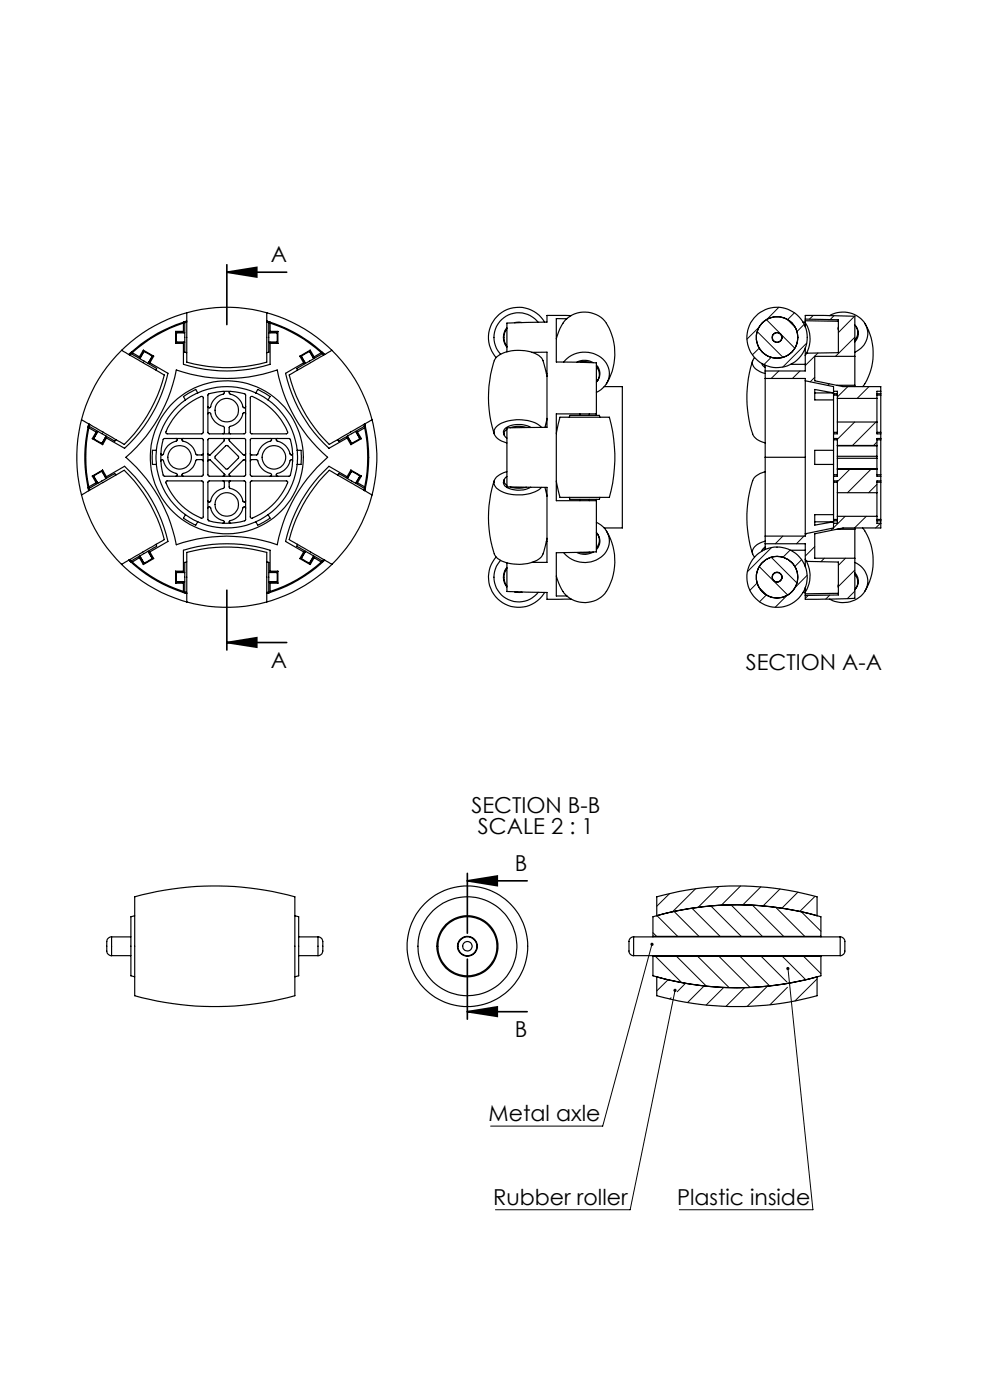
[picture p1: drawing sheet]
<svg xmlns="http://www.w3.org/2000/svg" width="210mm" height="297mm" viewBox="0 0 210 297" stroke-linecap="round" stroke-linejoin="round" font-family="sans-serif">
<defs><g id="words">
<g font-size="4.7">
<text x="57.4" y="55.7">A</text>
<text x="57.4" y="141.6">A</text>
<text x="158.2" y="142.2">SECTION A-A</text>
<text x="100" y="172.5">SECTION B-B</text>
<text x="101.4" y="177">SCALE 2 : 1</text>
<text x="109.2" y="184.8">B</text>
<text x="109.2" y="219.9">B</text>
<text x="103.6" y="237.9">Metal axle</text>
<text x="104.6" y="255.7">Rubber roller</text>
<text x="143.6" y="255.7">Plastic inside</text>
</g>
</g></defs>
<path d="M48.1 57.7l6.4-1v2.1zM48.1 57.7h12.7M48.1 56.2v12.7M48.1 136.3l6.4-1v2zM48.1 125.2v12.7M48.1 136.3h12.7M99.1 186.9l6.4-1.1v2.1zM99.1 186.9h12.7M99.1 185.3v12.7M99.1 214.6l6.4-1v2zM99.1 203.5v12.7M99.1 214.6h12.7" fill="none" stroke="#000" stroke-width=".35"/>
<g fill="none" stroke="#000" stroke-width=".21">
<path d="M160.6 70.3l5.5 5.5M161 69.4l-2.6 2.6M161 73.9l-1.4 1.4M162.6 67.8l6 6.1M163.6 75.8l-1.6 1.6M165.2 65.2l-2.5 2.6M165.2 78.7l-1.6 1.6M167 67.8l1.7 1.6M168.5 66.4l-1.4 1.4M169.7 78.7l-1.6 1.6M170.6 68.8l-1.5 1.5M171.1 72.8l-5.1 5.1"/>
<path d="M172.5 66.9l-.8 .8M173.5 74.9l-2.7 2.6M176.9 67l-.8 .8M181.3 67.1l-3.5 3.5M181.3 71.5l-4.1 4.1M172.8 80l-.9 1M175.9 81.4l-.3 .4M179.8 82l-2.2 2.2M180.3 99.6l-2.7 2.6M181.3 89.5l-3.7 3.7M184.3 82l-2.5 2.5M184.7 99.6l-4.9 4.9"/>
<path d="M185.8 89.5l-5 5M186 93.8l-.7 .7M186.8 93h.1M163.6 118.2l5.5 5.5M163.7 116.2l-5.2 5.1M166.1 113.7l-1.6 1.7M167.6 116.7l-1.5 1.5M170 118.7l-1.4 1.5M170.5 113.7l-1.6 1.7M171.1 113.2l-.3 .3M172.8 116l-2 2M174.9 118.4l-.8 .8"/>
<path d="M176.7 112l-.5 .5M179.3 109.5l-2.5 2.5M179.4 118.4l-1.6 1.5M183.8 109.5l-2.5 2.5M186 102.8l-1.7 1.7M186.8 111l-1.1 1M186.8 101.9v.1M160.6 123.7l-1.5 1.5M161 124.6l1.7 1.7M161 120.2l6.1 6M162.6 126.2l-1.5 1.5M167 126.3l-2.6 2.5"/>
<path d="M171.2 122.1l-2.5 2.5M171.4 126.3l-.6 .6M176 126.3l-.8 .8M181.3 120.9l-3.5 3.5M181.3 125.4l-1.6 1.6M138.5 197.9l.8 .7M139.3 194.2l4.5 4.4M142 189.6l-2.7 2.7M143 193.4l5.3 5.2M146.8 192.6l6 6M147.5 188.6l-4.8 4.8M150.8 192.2l6.4 6.4"/>
<path d="M152.5 188.1l-4.4 4.4M155 191.9l6.7 6.7M157.1 188l-4.1 4M159.6 192l6.6 6.6M161.4 188.1l-3.8 3.8M164.5 192.5l6.2 6.1M165.5 188.6l-3.6 3.6M169.3 189.3l-3.4 3.3M170 193.4l4.1 4.2M172.9 190.1l-3.2 3.3M173.3 194.2h-.1M138.3 200.3l-10.5 38.6h-23.7"/>
<path d="M138.5 206.9l.2 .2M139 202.8l5.6 5.7M141.7 207.9l-2.4 2.3M142.3 211.7l-.2 .2M143.2 210.1l-9.5 46.5h-28.6M143.5 202.8l6.4 6.4M145.4 208.6l-1.7 1.8M148 202.8l6.7 6.7M149.4 209.2l-3.6 3.5M152.5 202.8l6.6 6.7M153.5 209.5l-3.7 3.7M157 202.8l6.3 6.4"/>
<path d="M158 209.5l-4 4M161.4 202.8l5.5 5.5M162.8 209.2l-4.3 4.3M165.9 202.8l5 5.1M167 209.4l-3.7 3.7M167.1 205.5l5.3 51.1h-28.3M168 208.5h.1M170.4 202.8l3.7 3.7M173.3 207.7l-4.7 4.6"/>
</g>
<g fill="#000">
<path d="M48.1 57.7l6.4-1v2.1zM48.1 136.3l6.4-1v2z"/>
<path d="M99.1 186.9l6.4-1.1v2.1zM99.1 214.6l6.4-1v2z"/>
<path d="M142.9 209.9a.36 .36 0 0 0 .1 .5 .36 .36 0 0 0 .5-.2 .36 .36 0 0 0-.2-.4l-.1 .3 .1-.3zM166.9 205.2a.35 .35 0 0 0-.1 .5 .35 .35 0 0 0 .6-.1 .35 .35 0 0 0-.3-.5v.4v-.4zM138.1 200a.33 .33 0 0 0-.1 .5 .33 .33 0 0 0 .5 0 .33 .33 0 0 0-.1-.5l-.1 .3 .1-.3z"/>
</g>
<g fill="none" stroke="#000" stroke-width=".25">
<path d="M25.8 74.3a31.4 31.4 0 0 0-8.5 14.7M25.8 74.3l9 5.2a29.5 29.5 0 0 1-8.5 14.7l-9-5.2M27.5 75.3l.3-.3 4.3 2.5 1.1 .7-.1 .4M28 74.8l1.6 .9M29.6 75.7l.2 .1M29.8 75.8h.1M30.4 74.3l2.2 1.3M30.4 74.3l-.8 1.4M30.4 74.3l.1 .3M30.5 74.6l1.8 1M30.5 74.6h.1M30.5 74.6l-.7 1.2"/>
<path d="M30.6 74.6l-.9 1.5M31.5 76.8l.1 .1M31.6 76.9l.2 .1M31.8 77l3.8 2.2a30.9 30.9 0 0 1-9.2 15.9l-3.8-2.2M32.2 75.6h.1M32.3 75.6l-.9 1.5M32.3 75.6l-.7 1.3M32.6 75.6h-.3M32.6 75.6l-.8 1.4M37.3 72.8h1.6M37.3 70.3v2.5M37.3 70.3h1.6"/>
<path d="M37.3 70.3l.2 .3M37.4 78.5a32.8 32.8 0 0 0 21.4 0 32.5 32.5 0 0 0 10.7 18.5 32.4 32.4 0 0 0-10.7 18.6 32.2 32.2 0 0 0-21.4 0 32.4 32.4 0 0 0-10.7-18.6 32.5 32.5 0 0 0 10.7-18.5zM37.5 72.6h1.7M37.5 70.6h1.7M37.5 70.6v2M37.5 72.6h.1M37.5 72.6h1.4M37.5 72.6l-.2 .2M37.5 70.6h1.4M37.5 70.6h.1M38.9 68.5v-.2l.7-.2a29.6 29.6 0 0 0-12.3 7.1l.6-.5 .1 .1M38.9 68.5a30.7 30.7 0 0 0-10.9 6.3"/>
<path d="M38.9 72.6v4.7a30.6 30.6 0 0 0 18.4 0v-4.7M38.9 70.6h.1M38.9 68.5v2.1M39.6 66.4a31.2 31.2 0 0 1 17 0M39.6 66.4v10.3a28.7 28.7 0 0 0 17 0v-10.3M39.6 66.4a31.7 31.7 0 0 0-13.8 7.9M39.6 68.3l-.4 .2v6.2l.4 .1M56.6 66.4a31.7 31.7 0 0 1 13.8 7.9M56.6 68.3l.4 .2v6.2l-.4 .1M57 72.6h1.7M57 70.6h1.7M57.3 68.5v-.2l-.7-.2a30.4 30.4 0 0 1 12.3 7.1l-.6-.5-.1 .1"/>
<path d="M57.3 68.5a30.7 30.7 0 0 1 10.9 6.3M57.3 72.6h.1M57.3 68.5v2.1M57.3 72.6h1.4M57.3 72.8h1.6M57.3 70.3h1.6M57.3 70.6h1.4M58.7 70.6v2M58.7 70.6h.1M58.7 72.6l.2 .2M58.7 72.6h.1M58.9 70.3v2.5"/>
<path d="M58.9 70.3l-.2 .3M63.6 75.6l.8 1.4M63.6 75.6h.3M63.9 75.6l.9 1.5M63.9 75.6l.7 1.3M64 75.6h-.1M64.4 77l-3.8 2.2a30.9 30.9 0 0 0 9.2 15.9l3.8-2.2M64.6 76.9l-.2 .1M64.7 76.8l-.1 .1M65.7 74.6l.8 1.5M65.7 74.6l-1.8 1M65.7 74.6h.1"/>
<path d="M65.7 74.6l.7 1.2M65.8 74.3l-.1 .3M65.8 74.3l.8 1.4M65.8 74.3l-2.2 1.3M66.4 75.8h.1M66.6 75.7l-.2 .1M68.2 74.8l-1.6 .9M68.7 75.3l-.3-.3-4.3 2.5-1.1 .7 .1 .4M70.4 74.3a31.4 31.4 0 0 1 8.5 14.7M70.4 74.3l-9 5.2a29.5 29.5 0 0 0 8.5 14.7l9-5.2M107.5 69.7a3.1 3.1 0 0 0 0 3.8M107.5 69.5a3.2 3.2 0 0 0 0 4.2"/>
<path d="M110.7 68.4l-.6-.1-1 .2M112.8 74.8l3.2-.1v16l-8.5 .1v12.5l8.5 .1v15.9h-3.2M114.2 68.4a5.2 5.2 0 0 0-7.6-.8 5.2 5.2 0 0 0-.4 7.6M115.5 68.3a6.4 6.4 0 0 0-9.3-1.9 6.4 6.4 0 0 0-1 9.4M115.9 79.2h.1M116 79.9l-.7-2.9a3.3 3.3 0 0 0-2.8-2.4 8.3 8.3 0 0 0-7.2 1.2l-.2 .3a24.4 24.4 0 0 0-.3 16M118 71.9a7 7 0 0 1 3.8-5.3 5.7 5.7 0 0 1 7.7 3.7 12.5 12.5 0 0 1-.9 11.1M119.6 76.8a5.6 5.6 0 0 1 9.4 1.2 4.4 4.4 0 0 1-2.5 5.3M120.3 67.6h-2.3v9.2l8.5 .2v10.8M121.1 67l-5.1-.1v1.4l-8.5 .2v6.1M122.4 76.8a3.6 3.6 0 0 1 3.4 .1M123.2 76.8l1-.1 .9 .2"/>
<path d="M126.5 77.8a2.39 2.39 0 0 1 0 3.3M126.5 77.5a2.51 2.51 0 0 1 .4 3.1M159.7 76.5a24.6 24.6 0 0 0 .1 16 4.2 4.2 0 0 0 2.5 1.5M160.1 75.8a1.69 1.69 0 0 0 .8 2.9l1.4 .5M161.6 77.1l.2 .5 .5 .4M162.1 77.4l.2 .1M162.3 77.5v1.2M162.3 78.7v1.6M165.8 71.3v.6M167.7 77.3h3.1M170.8 68.4v1M170.8 73.8v1.6"/>
<path d="M170.8 68.4a6.5 6.5 0 0 1 .3 6.5M170.8 67.7v-.8l10.5 .2v8.5M170.8 67.7v.3M170.8 68v.4M170.8 75.4v3.3h-8.5M170.8 67.7l7 .1v7l-6.7 .1M170.8 68.3l-.5 .1M170.8 68l7 .2M171.1 74.9h.1M171.1 74.9l-.3 .5M176 67a5.5 5.5 0 0 1 7.9 2.6 4.4 4.4 0 0 1-2.6 5.2M177.8 69.4v.6"/>
<path d="M181.3 75.6v6.1M181.3 68.9a2.37 2.37 0 0 1 0 3.3M181.3 75.6h-8.5v5.2l6 1.2h8v1M181.5 69.2l.2 .2M181.7 69.4a2.56 2.56 0 0 1-.4 3.1M183.4 68.6a12.2 12.2 0 0 1-.4 13.4M17.3 89a32.4 32.4 0 0 0 0 16M18.8 90.8l-.1-.1 .1-.8a29.8 29.8 0 0 0 0 14.2l-.1-.7 .1-.1M18.8 90.8a31.2 31.2 0 0 0 0 12.5M18.8 90.8l1.6 .8M19 90l-.1 .4 3.9 2.3 1.5 .9 .3-.3M19.6 93.1l2.2 1.2"/>
<path d="M19.9 93l.6 .4 1.2 .6M19.9 93l-.3 .1M19.9 93h.1M20.4 91.6l-.8 1.5M20.4 91.6l.2 .2M20.6 91.8h.1M20.6 91.8l-.7 1.2M20.8 91.5l-.9 1.5M21.6 94h.1M21.7 94l.1 .3M21.8 99.7l.8 1.4M21.8 99.7l-2.2 1.3"/>
<path d="M21.8 99.7l-.1 .3M22.3 92.8h.1M22.4 92.8l-.7 1.2M22.4 92.8l.2 .1M22.5 92.5l-.9 1.5M22.6 92.9l-.8 1.4M33.2 95.5h-.9v1.2v1.8h.9M33.2 98.5a14.9 14.9 0 0 0 6.1 10.7M33.2 95.5v3M34.1 97.8a.28 .28 0 0 1 .3-.3 .28 .28 0 0 1 .3 .3 4.1 4.1 0 0 0 2.9 2.8v.3l-.3 .1M34.7 93.1l8.2-.1 .2 .3v7.5l-.2 .2h-8.1a12.8 12.8 0 0 1-.1-7.9zM37.3 93a.28 .28 0 0 1 .3 .3 .28 .28 0 0 1-.2 .3 4.1 4.1 0 0 0-2.9 2.9h-.2l-.2-.3"/>
<path d="M37.9 87.5a12.6 12.6 0 0 1 5-3.4l.2 .2-.1 7.6-.2 .1h-7.3l-.3-.2a10.1 10.1 0 0 1 2.7-4.3zM38.9 93a.28 .28 0 0 0-.3 .3 .28 .28 0 0 0 .2 .3 4.1 4.1 0 0 1 2.9 2.9h1.2l.2-.3M39.3 84.8a15.1 15.1 0 0 0-6.1 10.7M41.9 83.4a14.8 14.8 0 0 1 12.4 0M41.9 83.4l-.4-.8-1.6 .9-1 .6 .4 .7M41.9 83.4l-2.6 1.4M43.1 97.8l-.3-.3h-1.1a4.1 4.1 0 0 1-3.1 3.1v.3l.3 .1M44.1 87.8a.3 .3 0 0 1 .3-.3 .3 .3 0 0 1 .3 .3 4 4 0 0 0 2.9 2.8v1.2l-.3 .2M44.1 96.2l.3 .3M44.2 83.6a12.3 12.3 0 0 1 7.9 .1l-.1 8.2-.2 .1h-7.4l-.3-.2zM44.2 93.1h7.8l.1 7.7-.2 .2h-7.5l-.2-.1-.1-7.6zM44.4 97.5h.1"/>
<path d="M44.4 97.5l3.2 3.2M44.4 96.5h.1M44.4 97.5l-.3 .3M45.6 96.8l2.3-2.2 .3-.1 2.4 2.3v.3l-2.3 2.3-.3 .2-2.4-2.4zM47.3 83a.29 .29 0 0 1 .3 .3 .29 .29 0 0 1-.2 .3 3.6 3.6 0 0 0-2.8 2.9h-.3l-.2-.3M47.3 93l.3 .2-.1 .4-3.1 2.9M48.9 93l-.3 .2 .1 .4 3.1 2.9M48.9 83a.29 .29 0 0 0-.3 .3 .29 .29 0 0 0 .2 .3 3.6 3.6 0 0 1 2.8 2.9h.3l.2-.3M51.8 97.5l-3.2 3.1v.3l.3 .1M51.8 97.5h.1M51.8 96.5h.1M51.8 97.5l.3 .3"/>
<path d="M52.1 87.8a.3 .3 0 0 0-.3-.3 .3 .3 0 0 0-.3 .3 4 4 0 0 1-2.9 2.8v1.2l.3 .2M52.1 96.2l-.3 .3M53.1 97.8l.3-.3h1.1a4.1 4.1 0 0 0 3.1 3.1v.3l-.3 .1M53.2 84.2l.1-.1a12.9 12.9 0 0 1 7.7 7.8l-.3 .1h-7.4l-.2-.2zM53.2 93.1h8.3a12.6 12.6 0 0 1-.1 7.9h-8.1l-.2-.2v-7.5zM54.3 83.4l.4-.8 1.6 .9 1 .6-.4 .7M54.3 83.4l2.6 1.4M56.9 84.8a15.1 15.1 0 0 1 6.1 10.7M57.3 93a.28 .28 0 0 1 .3 .3 .28 .28 0 0 1-.2 .3 4.1 4.1 0 0 0-2.9 2.9h-1.2l-.2-.3M58.9 93a.28 .28 0 0 0-.3 .3 .28 .28 0 0 0 .2 .3 4.1 4.1 0 0 1 2.9 2.9h.2l.2-.3M62.1 97.8a.28 .28 0 0 0-.3-.3 .28 .28 0 0 0-.3 .3 4.1 4.1 0 0 1-2.9 2.8v.3l.3 .1M63 98.5a14.9 14.9 0 0 1-6.1 10.7"/>
<path d="M63 95.5h.9v1.2v1.8h-.9M63 95.5v3M73.6 92.9l.8 1.4M73.7 92.5l.9 1.5M73.8 92.8l.7 1.2M73.8 92.8l-.2 .1M73.9 92.8h-.1M74.4 99.7l2.3 1.3M74.4 99.7l-.8 1.4M74.4 99.7l.1 .3M74.5 94l-.1 .3M74.6 94h-.1"/>
<path d="M75.4 91.5l.9 1.5M75.6 91.8h.1M75.6 91.8l.7 1.2M75.8 91.6l.9 1.5M75.8 91.6l-.2 .2M76.3 93h.1M76.3 93l-.6 .4-1.2 .6M76.3 93l.4 .1M76.7 93.1l-2.3 1.2M77.2 90l.1 .4-3.9 2.3-1.5 .9-.3-.3M77.4 90.8l.1-.1-.1-.8a30.1 30.1 0 0 1 0 14.2l.1-.7-.1-.1M77.4 90.8a31.2 31.2 0 0 1 0 12.5"/>
<path d="M77.4 90.8l-1.6 .8M78.9 89a31.3 31.3 0 0 1 0 16M107.5 91.1a1.01 1.01 0 0 0-.6 .9 1.01 1.01 0 0 0 .6 1M111.7 90.7a6 6 0 0 0-3.5 0M112.6 90.7a5.3 5.3 0 0 0-5.5 .3l-.3 .6 .1 .7M114.9 90.7a7.9 7.9 0 0 0-7.6-1.3 3.1 3.1 0 0 0-2.5 2.2 3.2 3.2 0 0 0 2.7 2.4M116 88.8l-.4 1.9M118 92l.8-3.5h10.4a29.7 29.7 0 0 1 0 17h-10.4l-.8-3.4M120.8 88.5l.1-.4h6.2l.1 .4M123 87.8v.3M125 87.8v.3M126.5 87.8h-8.5v18.4h8.5"/>
<path d="M126.5 87.8v.3M126.9 80.6l-.2 .2M128.2 82h3.8v30h-3.8M162.3 97v16.7M162.3 80.3v16.7M162.3 80.3h8.5v.5M162.3 97h8.5M170.8 80.8v32.4M170.8 80.8l6 1.2v1M172.8 83.4v1.4h4M172.8 82.6l4 .8h-4zM176.8 83v.5"/>
<path d="M176.8 93v.3M176.8 91.7v.3M176.8 83.5v.3M176.8 95.5h-4v3h4M176.8 91.7h.8M176.8 93h.8v1.5M176.8 83.8v7.9M176.8 92v1M176.8 93.3v7.4M176.8 83h.8v1.5M176.8 83.5h.8M176.8 93.3h.8"/>
<path d="M176.8 83.8h.8M177.5 81.7h3.8M177.6 84.5v5M177.6 94.5v.1M177.6 99.4v.2M177.6 96.8v.4M177.6 99.6v1.4h-.8M177.6 89.5v2.5h-.8M177.6 94.6v2.2M177.6 97.2v2.2M177.6 99.6h8.4M177.6 84.5h8.4"/>
<path d="M177.6 94.5h8.4M177.6 89.5h8.4M177.6 94.6h8.4M177.6 99.4h8.4M177.6 97.2h8.4M177.6 96.8h8.4M181.3 81.7v.3M186 84.5v5M186 94.5v.1M186 99.4v.2M186 96.8v.4M186 91.7h.8"/>
<path d="M186 99.6v1.4h.8M186 89.5v2.5h.8M186 94.6v2.2M186 97.2v2.2M186 83.5h.8M186 93.3h.8M186 83.8h.8M186.8 83v.5M186.8 93v.3M186.8 91.7v.3M186.8 83.5v.3M186.8 93h-.8v1.5"/>
<path d="M186.8 83h-.8v1.5M186.8 83.8v7.9M186.8 92v1M186.8 93.3v7.4M17.3 105a31.7 31.7 0 0 0 8.5 14.7M17.3 105l9-5.2a29.5 29.5 0 0 1 8.5 14.7l-9 5.2M19.6 101l.8 1.4M19.6 101l.3 .1M19.9 101.1l.9 1.4M19.9 101.1l.7 1.2M20.4 102.4l-1.6 .9M20.6 102.3l-.2 .1"/>
<path d="M20.6 102.3h.1M21.6 100l.9 1.5M21.7 100l-1.8 1.1M21.7 100h-.1M21.7 100l.7 1.2M22.4 101.2l-.1 .1M22.6 101.1l3.8-2.2a30.8 30.8 0 0 1 9.2 16l-3.8 2.2M22.6 101.1l-.2 .1M24.6 100.7l-.3-.2-5.4 3.1 .1 .4M25.8 119.7a32.1 32.1 0 0 0 13.8 8M28 119.2l-.1 .1-.6-.5a29.6 29.6 0 0 0 12.3 7.1l-.7-.2v-.2M28 119.2a29.9 29.9 0 0 0 10.9 6.3"/>
<path d="M29.6 118.3l-1.6 .9M29.6 118.3l.8 1.5M29.7 117.9l.9 1.5M29.8 118.2h.1M29.8 118.2l-.2 .1M29.8 118.2l.7 1.2M30.5 119.4l-.1 .4M30.5 119.4h.1M31.4 116.9l.9 1.6M31.5 117.2h.1M31.6 117.2l.7 1.2M31.8 117.1l-.2 .1"/>
<path d="M31.8 117.1l.8 1.4M32.3 118.4l-1.1 .8-.7 .2M32.3 118.4h-.1M32.3 118.4l.3 .1M32.6 118.5l-2.2 1.3M33.1 115.5l.1 .4-5.4 3.1-.3-.3M35.2 102.2l.2-.2 7.6 .1 .1 7.6-.2 .2a12.7 12.7 0 0 1-7.7-7.7zM39.3 109.2l-.4 .7 1.3 .8 1.3 .7 .4-.7M39.3 109.2l2.6 1.5M39.6 119.2l-.4 .1v6.3l.4 .1M41.9 110.7a15.2 15.2 0 0 0 12.4 0M44.1 107.8a.3 .3 0 0 1 .3-.3 .3 .3 0 0 1 .3 .3 4 4 0 0 0 2.9 2.8v.2l-.3 .2"/>
<path d="M44.2 102.1h7.8l.1 8.2a12.1 12.1 0 0 1-8 0v-8zM47.3 102l.3 .2v1.3a3.9 3.9 0 0 0-3 3h-.3l-.2-.3M47.6 100.7h.1M47.6 100.7l-.3 .3M48.9 102l-.3 .2v1.3a3.9 3.9 0 0 1 3 3h.3l.2-.3M52.1 107.8a.3 .3 0 0 0-.3-.3 .3 .3 0 0 0-.3 .3 4 4 0 0 1-2.9 2.8v.2l.3 .2M53.2 102.1l7.6-.1 .2 .2a12.7 12.7 0 0 1-7.7 7.7l-.2-.2v-7.4zM56.6 119.2l.4 .1v6.3l-.4 .1M56.9 109.2l.4 .7-1.3 .8-1.3 .7-.4-.7M56.9 109.2l-2.6 1.5M63.1 115.5l-.1 .4 5.4 3.1 .3-.3M63.6 118.5l2.2 1.3"/>
<path d="M63.9 118.4l1.1 .8 .7 .2M63.9 118.4h.1M63.9 118.4l-.3 .1M64.4 117.1l-.8 1.4M64.4 117.1l.2 .1M64.6 117.2l-.7 1.2M64.6 117.2h.1M64.8 116.9l-.9 1.6M65.7 119.4h.1M65.7 119.4l.1 .4M66.4 118.2h.1M66.4 118.2l-.7 1.2"/>
<path d="M66.4 118.2l.2 .1M66.5 117.9l-.8 1.5M66.6 118.3l-.8 1.5M66.6 118.3l1.6 .9M68.2 119.2l.1 .1 .6-.5a29.9 29.9 0 0 1-12.3 7.1l.7-.2v-.2M68.2 119.2a29.9 29.9 0 0 1-10.9 6.3M70.4 119.7a32.1 32.1 0 0 1-13.8 8M71.6 100.7l.3-.2 5.4 3.1-.1 .4M73.6 101.1l-3.8-2.2a30.8 30.8 0 0 0-9.2 16l3.8 2.2M73.6 101.1l.2 .1M73.8 101.2l.1 .1M74.5 100l1.8 1.1"/>
<path d="M74.5 100h.1M74.5 100l-.7 1.2M74.6 100l-.9 1.5M75.6 102.3h.1M75.6 102.3l.2 .1M75.8 102.4l1.6 .9M76.3 101.1l-.9 1.4M76.3 101.1l-.7 1.2M76.7 101l-.9 1.4M76.7 101l-.4 .1M78.9 105a31.7 31.7 0 0 1-8.5 14.7M78.9 105l-9-5.2a29.5 29.5 0 0 0-8.5 14.7l9 5.2"/>
<path d="M104.8 101.9a24.2 24.2 0 0 0 .3 16.1 6.9 6.9 0 0 0 6.2 1.6 4.4 4.4 0 0 0 3.9-2.1l.8-3.3M105.2 118.2a6.4 6.4 0 0 0 1 9.4 6.4 6.4 0 0 0 9.3-1.9M106.2 118.9a5.2 5.2 0 0 0 .4 7.6 5.2 5.2 0 0 0 7.6-.8M106.9 101.8a1.45 1.45 0 0 0 1.4 1.9 5.6 5.6 0 0 0 4.3-.3M107.5 119.4v6.1l8.5 .2v1.4h5.1M107.5 101.1a1.03 1.03 0 0 0-.6 .9 1.03 1.03 0 0 0 .6 1M107.5 100.1a3.2 3.2 0 0 0-2.7 2.3 3.4 3.4 0 0 0 3 2.4 8.1 8.1 0 0 0 7.1-1.4M108.2 103.3a5.9 5.9 0 0 0 3.5 .1M115.6 103.4l.4 1.9M115.9 114.9h.1M120.8 105.5l.1 .4h6.2l.1-.4M123 105.9v.3"/>
<path d="M125 105.9v.3M125.1 117.2l-.9 .1-1-.1M125.8 117.1a3.6 3.6 0 0 1-3.4 .1M126.5 106.2v10.9l-8.5 .2v9.1h2.3M126.5 113a2.44 2.44 0 0 1 0 3.2M126.5 110.8a4.3 4.3 0 0 1 2.8 4.3 4.3 4.3 0 0 1-3.4 3.9 5.8 5.8 0 0 1-6.3-1.7M126.5 105.9v.3M126.7 113.2a2.57 2.57 0 0 1-.2 3.4M128.6 112.6a12.1 12.1 0 0 1-.7 13.8 5.8 5.8 0 0 1-9.4-2.8l-.5-1.4M162.3 100.1a3.4 3.4 0 0 0-2.8 2.3 25.1 25.1 0 0 0 .2 15.1M162.3 115.4v1.2M162.3 114.8a3.2 3.2 0 0 0-2.7 2.3l.1 .5 .4 .6"/>
<path d="M162.3 116.1l-.5 .4-.2 .4M162.3 115.4h8.5v3.2M162.3 113.7v1.7M162.3 116.5l-.2 .1M167.7 116.7h3.1M170.8 118.6v1.7M170.8 118.6l.3 .5M170.8 113.2v.5h-8.5M171.1 119.1h.1M171.1 119.1a6.7 6.7 0 0 1-.3 6.5M171.1 119.1l6.7 .1v7l-7 .1M172.8 110.7h4l-4 .7z"/>
<path d="M176.8 110.5v.5M176.8 102v.3M176.8 100.7v.3M176.8 110.2v.3M176.8 109.2h-4v1.5M176.8 102h.8v2.5M176.8 111v1l-6 1.2M176.8 101v1M176.8 102.3v7.9M176.8 110.5h.8M176.8 100.7h.8M176.8 102.3h.8"/>
<path d="M176.8 110.2h.8M177.5 112.3h3.8M177.6 104.5v5M177.6 109.5v1.5h-.8M177.6 109.5h8.4M177.6 104.5h8.4M181.3 118.4v8.5l-10.5 .2v-.8M181.3 112.3v6.1M181.3 119.3a4.3 4.3 0 0 1 2.8 4.3 4.3 4.3 0 0 1-3.3 3.9 5.8 5.8 0 0 1-4.8-.4M181.3 112v.3M183 112a12.2 12.2 0 0 1 .4 13.5M186 104.5v5"/>
<path d="M186 109.5v1.5h.8M186 110.5h.8M186 100.7h.8M186 102.3h.8M186 110.2h.8M186.8 110.5v.5M186.8 100.7v.3M186.8 102v.3M186.8 110.2v.3M186.8 102h-.8v2.5M186.8 111v1h-8l-6 1.2v5.2h8.5M186.8 101v1"/>
<path d="M186.8 102.3v7.9M37.3 123.7h1.6M37.3 121.2h1.6M37.3 121.2v2.5M37.3 121.2l.2 .2M37.5 121.5h1.7M37.5 123.4h1.7M37.5 121.4v2.1M37.5 123.4v.1M37.5 121.4v.1M37.5 123.5l-.2 .2M37.5 123.5h1.4"/>
<path d="M37.5 121.4h1.4M38.9 121.4v-4.7a31.4 31.4 0 0 1 18.4 0v4.7M38.9 123.4v.1M38.9 121.4v.1M38.9 123.5v2M39.6 127.7a32.2 32.2 0 0 0 17 0M39.6 127.7v-10.4a29.5 29.5 0 0 1 17 0v10.4M57 121.5h1.7M57 123.4h1.7M57.3 121.4v.1M57.3 123.4v.1M57.3 123.5v2"/>
<path d="M57.3 123.7h1.6M57.3 121.2h1.6M57.3 123.5h1.4M57.3 121.4h1.4M58.7 121.4v2.1M58.7 121.4v.1M58.7 123.4v.1M58.7 123.5l.2 .2M58.9 121.2v2.5M58.9 121.2l-.2 .2M107.5 120.6a3.1 3.1 0 0 0 0 3.7M107.5 120.4a3.3 3.3 0 0 0 0 4.1"/>
<path d="M109.1 125.6h1.6M165.8 122.1v.7M170.3 125.7h.5M170.8 124.6v1M170.8 126v.3M170.8 125.6v.4M177.8 124.1v.5M177.8 125.9l-7 .1M181.3 121.8a2.42 2.42 0 0 1 0 3.3M181.3 121.5a2.58 2.58 0 0 1 .2 3.3M23.7 198.8a1.48 1.48 0 0 0-1.1 1.9v1a.99 .99 0 0 0 1.1 1M23.7 198.8v3.9"/>
<path d="M23.7 198.8h4.1M28.6 190.2a62.5 62.5 0 0 1 33.9 .2v20.7a61.2 61.2 0 0 1-33.9 0zM28.6 194.3l-.8 .2v12.5l.8 .2M62.5 194.3l.9 .2v12.5l-.9 .2M63.4 198.8h4.1M67.5 198.8a1.48 1.48 0 0 1 1 1.9v1a.99 .99 0 0 1-1 1M67.5 198.8v3.9M134.4 198.8a1.33 1.33 0 0 0-1 1.8v1a1 1 0 0 0 1 1.1M134.4 198.8v3.9M134.4 198.8h43.8M138.5 198.6v-4.1a63.6 63.6 0 0 1 35.6 0v4.1M138.5 198.6v.2"/>
<path d="M138.5 198.6h35.6M139.3 190.2a64.2 64.2 0 0 1 34 0v4.1a63.3 63.3 0 0 0-34 0zM174.1 198.6v.2M178.2 198.8a1.33 1.33 0 0 1 1 1.8v1a1 1 0 0 1-1 1.1M178.2 198.8v3.9M23.7 202.7h4.1M63.4 202.7h4.1M134.4 202.7h43.8M138.5 202.8v4.2a63.6 63.6 0 0 0 35.6 0v-4.2M138.5 202.7v.1M138.5 202.8h35.6M139.3 207.2a63.3 63.3 0 0 0 34 0v4a64.2 64.2 0 0 1-34 0z"/>
<path d="M174.1 202.7v.1"/>
<circle cx="164.8" cy="71.6" r="4.4"/>
<circle cx="164.8" cy="71.6" r="1.05"/>
<circle cx="164.8" cy="71.6" r="1.01"/>
<circle cx="164.8" cy="71.6" r="6.4"/>
<circle cx="38.1" cy="97" r="2.5"/>
<circle cx="48.1" cy="97" r="16.2"/>
<circle cx="48.1" cy="87" r="2.5"/>
<circle cx="58.1" cy="97" r="2.5"/>
<circle cx="48.1" cy="107" r="2.5"/>
<circle cx="164.8" cy="122.5" r="6.4"/>
<circle cx="164.8" cy="122.4" r="4.4"/>
<circle cx="164.8" cy="122.4" r="1.05"/>
<circle cx="164.8" cy="122.4" r="1"/>
<circle cx="99.1" cy="200.8" r="12.8"/>
<circle cx="99.1" cy="200.7" r="6.3"/>
<circle cx="99.1" cy="200.7" r="10.5"/>
<circle cx="99.1" cy="200.7" r="1"/>
<circle cx="99.1" cy="200.7" r="1.99"/>
<circle cx="99.2" cy="200.7" r="2.1"/>
<circle cx="99.2" cy="200.7" r="6.5"/>
</g>
<use href="#words"/>
</svg>
